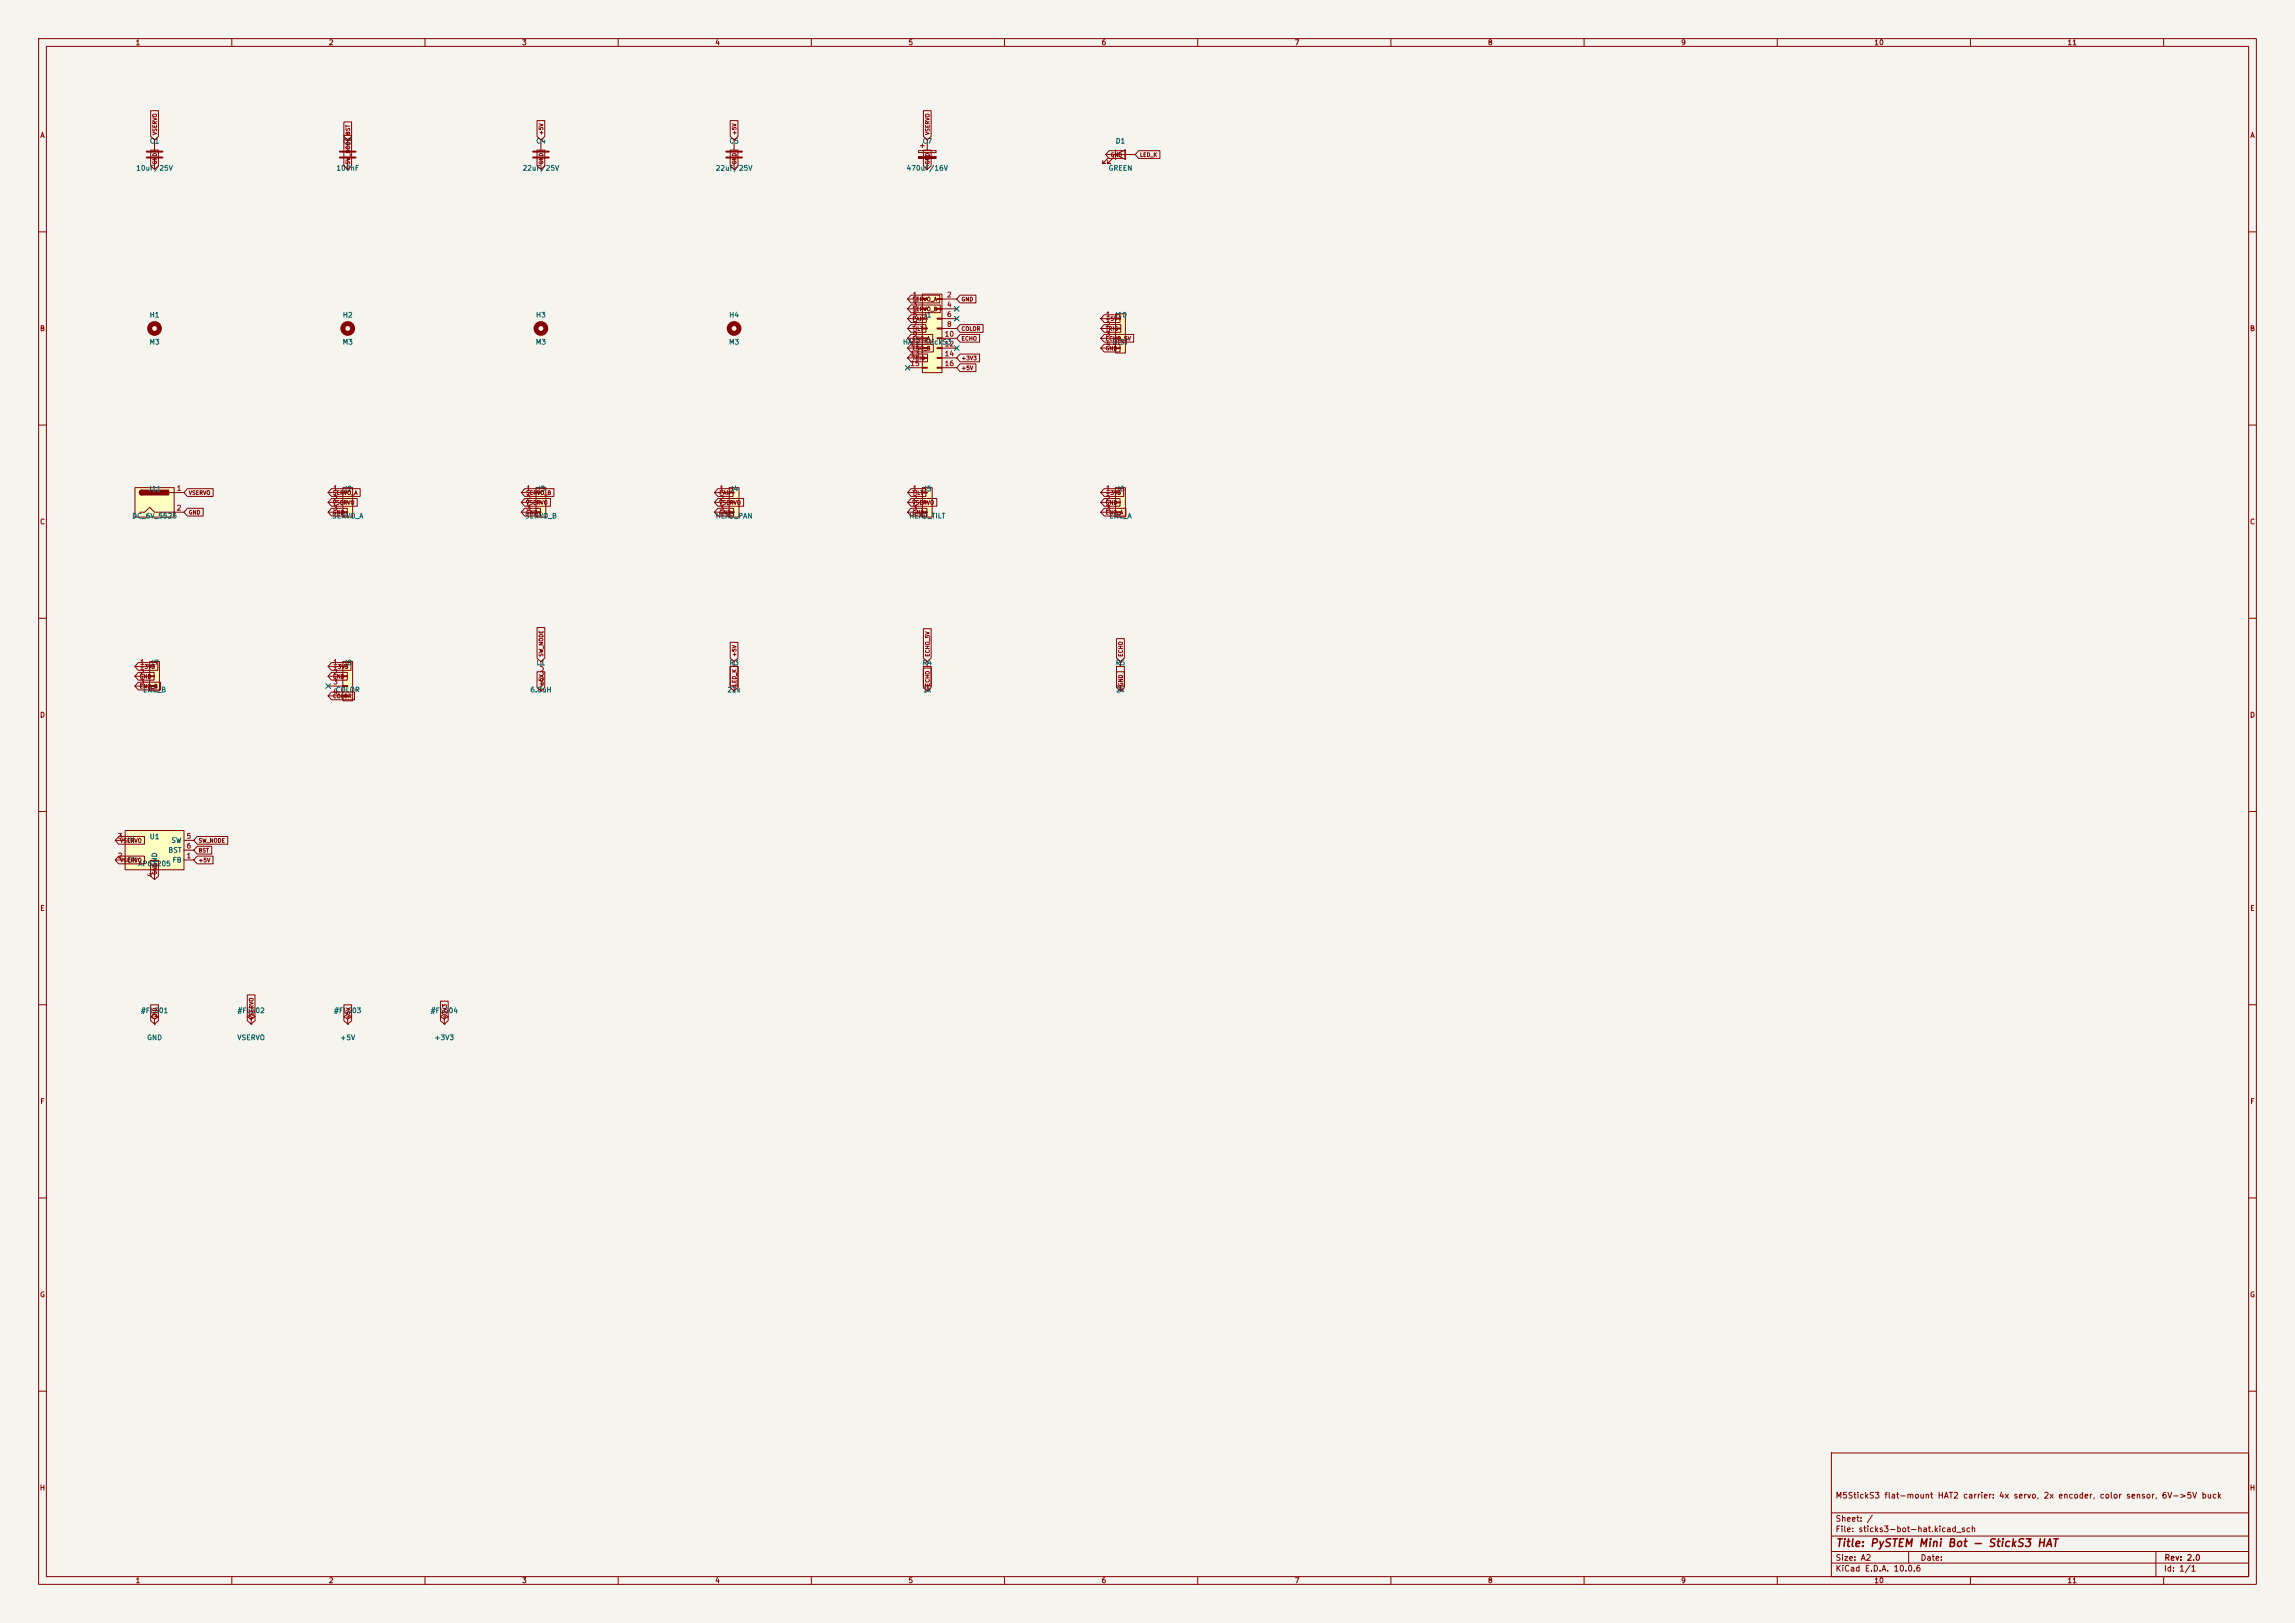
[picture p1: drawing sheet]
<svg xmlns="http://www.w3.org/2000/svg" width="594mm" height="420mm" viewBox="0 0 594 420" stroke-linecap="round" stroke-linejoin="round" font-family="sans-serif">
<defs><g id="words">
<text font-size="2" fill="#840000" x="475" y="400.8">Title: PySTEM Mini Bot - StickS3 HAT</text>
<g font-size="1.5" fill="#840000">
<text x="475" y="388.1">M5StickS3 flat-mount HAT2 carrier: 4x servo, 2x encoder, color sensor, 6V-&gt;5V buck</text>
<text x="475" y="394.1">Sheet: /</text>
<text x="475" y="396.8">File: sticks3-bot-hat.kicad_sch</text>
<text x="475" y="407">KiCad E.D.A. 10.0.6</text>
<text x="475" y="404.2">Size: A2</text>
<text x="497" y="404.2">Date:</text>
<text x="560" y="407">Id: 1/1</text>
<text x="560.1" y="404.2">Rev: 2.0</text>
</g>
<g font-size="1.3" fill="#840000">
<text x="35" y="12">1</text>
<text x="85" y="12">2</text>
<text x="135" y="12">3</text>
<text x="185" y="12">4</text>
<text x="235" y="12">5</text>
<text x="285" y="12">6</text>
<text x="335" y="12">7</text>
<text x="385" y="12">8</text>
<text x="435" y="12">9</text>
<text x="485" y="12">10</text>
<text x="535" y="12">11</text>
<text x="10.3" y="36">A</text>
<text x="582.3" y="36">A</text>
<text x="10.2" y="86">B</text>
<text x="582.2" y="86">B</text>
<text x="10.2" y="136">C</text>
<text x="582.2" y="136">C</text>
<text x="10.2" y="186">D</text>
<text x="582.2" y="186">D</text>
<text x="10.3" y="236">E</text>
<text x="582.3" y="236">E</text>
<text x="10.3" y="286">F</text>
<text x="582.3" y="286">F</text>
<text x="10.2" y="336">G</text>
<text x="582.2" y="336">G</text>
<text x="10.2" y="386">H</text>
<text x="582.2" y="386">H</text>
<text x="35" y="410">1</text>
<text x="85" y="410">2</text>
<text x="135" y="410">3</text>
<text x="185" y="410">4</text>
<text x="235" y="410">5</text>
<text x="285" y="410">6</text>
<text x="335" y="410">7</text>
<text x="385" y="410">8</text>
<text x="435" y="410">9</text>
<text x="485" y="410">10</text>
<text x="535" y="410">11</text>
</g>
<g font-size="1.3" fill="#006464">
<text x="38.6" y="37.5">C1</text>
<text x="88.6" y="37.5">C3</text>
<text x="138.6" y="37.5">C4</text>
<text x="188.6" y="37.5">C5</text>
<text x="238.6" y="37.5">C7</text>
<text x="288.6" y="37.5">D1</text>
<text x="35.1" y="44.5">10uF/25V</text>
<text x="86.9" y="44.5">100nF</text>
<text x="135.1" y="44.5">22uF/25V</text>
<text x="185.1" y="44.5">22uF/25V</text>
<text x="234.5" y="44.5">470uF/16V</text>
<text x="286.8" y="44.5">GREEN</text>
<text x="38.6" y="82.5">H1</text>
<text x="88.6" y="82.5">H2</text>
<text x="138.6" y="82.5">H3</text>
<text x="188.6" y="82.5">H4</text>
<text x="238.8" y="82.5">J1</text>
<text x="38.5" y="89.5">M3</text>
<text x="88.5" y="89.5">M3</text>
<text x="138.5" y="89.5">M3</text>
<text x="188.5" y="89.5">M3</text>
<text x="233.6" y="89.5">HAT2_StickS3</text>
<text x="287.8" y="89.5">DIST</text>
<text x="38.2" y="127.5">J11</text>
<text x="88.8" y="127.5">J2</text>
<text x="138.8" y="127.5">J3</text>
<text x="188.8" y="127.5">J4</text>
<text x="238.8" y="127.5">J5</text>
<text x="288.8" y="127.5">J6</text>
<text x="34.1" y="134.5">DC_6V_5525</text>
<text x="85.8" y="134.5">SERVO_A</text>
<text x="135.7" y="134.5">SERVO_B</text>
<text x="185.1" y="134.5">HEAD_PAN</text>
<text x="235.2" y="134.5">HEAD_TILT</text>
<text x="287" y="134.5">ENC_A</text>
<text x="38.8" y="172.5">J7</text>
<text x="88.8" y="172.5">J8</text>
<text x="138.8" y="172.5">L1</text>
<text x="188.6" y="172.5">R3</text>
<text x="238.6" y="172.5">R4</text>
<text x="288.6" y="172.5">R5</text>
<text x="36.9" y="179.5">ENC_B</text>
<text x="86.8" y="179.5">COLOR</text>
<text x="137.1" y="179.5">6.8uH</text>
<text x="188.1" y="179.5">22k</text>
<text x="238.8" y="179.5">1k</text>
<text x="288.8" y="179.5">2k</text>
<text x="32.9" y="218.4">IN</text>
<text x="38.6" y="217.5">U1</text>
<text x="43.4" y="221">BST</text>
<text x="44.2" y="218.4">SW</text>
<text x="32.9" y="223.5">EN</text>
<text x="35.7" y="224.5">AP63205</text>
<text x="41" y="224.6" transform="rotate(-90 41 224.6)">GND</text>
<text x="44.5" y="223.5">FB</text>
<text x="36.3" y="262.5">#FLG01</text>
<text x="61.3" y="262.5">#FLG02</text>
<text x="86.3" y="262.5">#FLG03</text>
<text x="111.3" y="262.5">#FLG04</text>
<text x="37.9" y="269.5">GND</text>
<text x="61.3" y="269.5">VSERVO</text>
<text x="87.9" y="269.5">+5V</text>
<text x="112.3" y="269.5">+3V3</text>
</g>
<g font-size="1.3" fill="#a90000">
<text x="236.1" y="77.2">1</text>
<text x="245" y="77.2">2</text>
<text x="236.1" y="79.8">3</text>
<text x="236.1" y="82.3">5</text>
<text x="245" y="79.8">4</text>
<text x="245" y="82.3">6</text>
<text x="286.1" y="82.3">1 J10</text>
<text x="235.5" y="89.9">11</text>
<text x="236.1" y="84.9">7</text>
<text x="236.1" y="87.4">9</text>
<text x="244.4" y="87.4">10</text>
<text x="244.4" y="89.9">12</text>
<text x="245" y="84.9">8</text>
<text x="286.1" y="84.9">2</text>
<text x="286.1" y="87.4">3</text>
<text x="286.1" y="89.9">4</text>
<text x="235.5" y="92.5">13</text>
<text x="235.5" y="95">15</text>
<text x="244.4" y="92.5">14</text>
<text x="244.4" y="95">16</text>
<text x="45.6" y="127.3">1</text>
<text x="86.1" y="127.3">1</text>
<text x="86.1" y="129.9">2</text>
<text x="136.1" y="127.3">1</text>
<text x="136.1" y="129.9">2</text>
<text x="186.1" y="127.3">1</text>
<text x="186.1" y="129.9">2</text>
<text x="236.1" y="127.3">1</text>
<text x="236.1" y="129.9">2</text>
<text x="286.1" y="127.3">1</text>
<text x="286.1" y="129.9">2</text>
<text x="45.6" y="132.4">2</text>
<text x="86.1" y="132.4">3</text>
<text x="136.1" y="132.4">3</text>
<text x="186.1" y="132.4">3</text>
<text x="236.1" y="132.4">3</text>
<text x="286.1" y="132.4">3</text>
<text x="36.1" y="172.3">1</text>
<text x="86.1" y="172.3">1</text>
<text x="36.1" y="174.9">2</text>
<text x="36.1" y="177.4">3</text>
<text x="86.1" y="174.9">2</text>
<text x="86.1" y="177.4">3</text>
<text x="86.1" y="179.9">4</text>
<text x="30.4" y="217.3">3</text>
<text x="48.2" y="217.3">5</text>
<text x="48.2" y="219.9">6</text>
<text x="30.4" y="222.4">2</text>
<text x="39.9" y="227.1" transform="rotate(-90 39.9 227.1)">4</text>
<text x="48.2" y="222.4">1</text>
</g>
<g font-size="1" fill="#840000">
<text x="40.8" y="35.1" transform="rotate(-90 40.8 35.1)">VSERVO</text>
<text x="140.8" y="35.1" transform="rotate(-90 140.8 35.1)">+5V</text>
<text x="190.8" y="35.1" transform="rotate(-90 190.8 35.1)">+5V</text>
<text x="240.8" y="35.1" transform="rotate(-90 240.8 35.1)">VSERVO</text>
<text x="287.3" y="40.8">GND</text>
<text x="294.9" y="40.8">LED_K</text>
<text x="40.8" y="42.7" transform="rotate(-90 40.8 42.7)">GND</text>
<text x="90.8" y="42.7" transform="rotate(-90 90.8 42.7)">SW_NODE BST</text>
<text x="140.8" y="42.7" transform="rotate(-90 140.8 42.7)">GND</text>
<text x="190.8" y="42.7" transform="rotate(-90 190.8 42.7)">GND</text>
<text x="240.8" y="42.7" transform="rotate(-90 240.8 42.7)">GND</text>
<text x="236" y="83.3">PAN</text>
<text x="236" y="80.7">SERVO_B</text>
<text x="236" y="78.2">SERVO_A</text>
<text x="248.7" y="78.2">GND</text>
<text x="286" y="83.3">+5V</text>
<text x="236" y="88.4">ENC_A</text>
<text x="236" y="85.8">TILT</text>
<text x="248.7" y="88.4">ECHO</text>
<text x="248.7" y="85.8">COLOR</text>
<text x="286" y="88.4">ECHO_5V</text>
<text x="286" y="85.8">TRIG</text>
<text x="236" y="93.4">TRIG</text>
<text x="236" y="90.9">ENC_B</text>
<text x="248.7" y="96">+5V</text>
<text x="248.7" y="93.4">+3V3</text>
<text x="286" y="90.9">GND</text>
<text x="48.7" y="128.3">VSERVO</text>
<text x="86" y="130.8">VSERVO</text>
<text x="86" y="128.3">SERVO_A</text>
<text x="136" y="128.3">SERVO_B</text>
<text x="136" y="130.8">VSERVO</text>
<text x="186" y="128.3">PAN</text>
<text x="186" y="130.8">VSERVO</text>
<text x="236" y="128.3">TILT</text>
<text x="236" y="130.8">VSERVO</text>
<text x="286" y="128.3">+3V3</text>
<text x="286" y="130.8">GND</text>
<text x="48.7" y="133.4">GND</text>
<text x="86" y="133.4">GND</text>
<text x="136" y="133.4">GND</text>
<text x="186" y="133.4">GND</text>
<text x="236" y="133.4">GND</text>
<text x="286" y="133.4">ENC_A</text>
<text x="36" y="173.3">+3V3</text>
<text x="86" y="173.3">+3V3</text>
<text x="140.8" y="170.1" transform="rotate(-90 140.8 170.1)">SW_NODE</text>
<text x="190.8" y="170.1" transform="rotate(-90 190.8 170.1)">+5V</text>
<text x="240.8" y="170.1" transform="rotate(-90 240.8 170.1)">ECHO_5V</text>
<text x="290.8" y="170.1" transform="rotate(-90 290.8 170.1)">ECHO</text>
<text x="36" y="178.4">ENC_B</text>
<text x="36" y="175.8">GND</text>
<text x="86" y="175.8">GND</text>
<text x="140.8" y="177.7" transform="rotate(-90 140.8 177.7)">+5V</text>
<text x="190.8" y="177.7" transform="rotate(-90 190.8 177.7)">LED_K</text>
<text x="240.8" y="177.7" transform="rotate(-90 240.8 177.7)">ECHO</text>
<text x="290.8" y="177.7" transform="rotate(-90 290.8 177.7)">GND</text>
<text x="86" y="180.9">COLOR</text>
<text x="31" y="218.3">VSERVO</text>
<text x="51.3" y="220.8">BST</text>
<text x="51.3" y="218.3">SW_NODE</text>
<text x="31" y="223.4">VSERVO</text>
<text x="40.8" y="226.5" transform="rotate(-90 40.8 226.5)">GND</text>
<text x="51.3" y="223.4">+5V</text>
<text x="40.8" y="263.9" transform="rotate(-90 40.8 263.9)">GND</text>
<text x="65.8" y="263.9" transform="rotate(-90 65.8 263.9)">VSERVO</text>
<text x="90.8" y="263.9" transform="rotate(-90 90.8 263.9)">+5V</text>
<text x="115.8" y="263.9" transform="rotate(-90 115.8 263.9)">+3V3</text>
</g>
</g></defs>
<path d="M0 0h594v420h-594z" fill="#f5f4ef" stroke="#f5f4ef" stroke-width=".26"/>
<g fill="none" stroke="#840000" stroke-width=".26">
<path d="M10 10h574v400h-574zM12 12h570v396h-570zM60 10v2M110 10v2M160 10v2M210 10v2M260 10v2M310 10v2M360 10v2M410 10v2M460 10v2M510 10v2"/>
<path d="M560 10v2M190 36.2v2.8M288.7 38.7v2.6M190 41v2.8M286.2 40h7.6M287 40.8l-1.6 1.5h.8h-.8v-.8M288.2 40.8l-1.5 1.5h.8h-.8v-.8M288.7 40l2.6-1.3v2.6zM10 60h2M582 60h2M10 110h2M582 110h2"/>
<path d="M10 160h2M239 172.5h2v5h-2zM240 171.2v1.3M240 177.5v1.3M289 172.5h2v5h-2zM290 171.2v1.3M290 177.5v1.3M582 160h2M10 210h2M582 210h2M10 260h2M90 263.7l1-.6-1-.6-1 .6 1 .6v1.3"/>
<path d="M90 265h.1M582 260h2M10 310h2M582 310h2M10 360h2M474 376h108v32h-108zM582 360h2M474 397.5h108M474 391.5h108M60 408v2M110 408v2M160 408v2"/>
<path d="M210 408v2M260 408v2M310 408v2M360 408v2M410 408v2M460 408v2M474 404.5h108M474 401.5h108M494 401.5v3M510 408v2M558 401.5v6.5M560 408v2"/>
</g>
<path d="M188 39.2h4M188 40.8h4" fill="none" stroke="#840000" stroke-width=".51"/>
<path d="M238.7 76.1h5.1v20.3h-5.1z" fill="#ffffc2"/>
<g fill="none" stroke="#840000" stroke-width=".26">
<path d="M234.9 77.4h3.8M234.9 79.9h3.8M238.7 76.1h5.1v20.3h-5.1zM238.7 77.3h1.3v.2h-1.3zM238.7 79.8h1.3v.2h-1.3zM242.5 77.3h1.3v.2h-1.3zM242.5 79.8h1.3v.2h-1.3zM243.8 77.4h3.8M243.8 79.9h3.8M234.9 82.5h3.8M234.9 85h3.8M234.9 87.5h3.8"/>
<path d="M234.9 90.1h3.8M234.9 92.6h3.8M234.9 95.2h3.8M238.7 82.3h1.3v.3h-1.3zM238.7 84.9h1.3v.2h-1.3zM238.7 87.4h1.3v.3h-1.3zM238.7 90h1.3v.2h-1.3zM238.7 92.5h1.3v.2h-1.3zM238.7 95h1.3v.3h-1.3zM242.5 82.3h1.3v.3h-1.3zM242.5 84.9h1.3v.2h-1.3zM242.5 87.4h1.3v.3h-1.3z"/>
<path d="M242.5 90h1.3v.2h-1.3zM242.5 92.5h1.3v.2h-1.3zM242.5 95h1.3v.3h-1.3zM243.8 82.5h3.8M243.8 85h3.8M243.8 87.5h3.8M243.8 90.1h3.8M243.8 92.6h3.8M243.8 95.2h3.8"/>
</g>
<path d="M288.7 81.2h2.6v10.2h-2.6z" fill="#ffffc2"/>
<path d="M284.9 82.5h3.8M284.9 85h3.8M284.9 87.5h3.8M284.9 90.1h3.8M288.7 81.2h2.6v10.2h-2.6zM288.7 82.3h1.3v.3h-1.3zM288.7 84.9h1.3v.2h-1.3zM288.7 87.4h1.3v.3h-1.3zM288.7 90h1.3v.2h-1.3z" fill="none" stroke="#840000" stroke-width=".26"/>
<path d="M238.7 126.2h2.6v7.6h-2.6z" fill="#ffffc2"/>
<path d="M234.9 127.5h3.8M234.9 130h3.8M234.9 132.5h3.8M238.7 126.2h2.6v7.6h-2.6zM238.7 127.3h1.3v.3h-1.3zM238.7 129.9h1.3v.2h-1.3zM238.7 132.4h1.3v.3h-1.3z" fill="none" stroke="#840000" stroke-width=".26"/>
<path d="M288.7 126.2h2.6v7.6h-2.6z" fill="#ffffc2"/>
<g fill="none" stroke="#840000" stroke-width=".26">
<path d="M90 36.2v2.8M140 36.2v2.8M90 41v2.8M140 41v2.8M284.9 127.5h3.8M284.9 130h3.8M284.9 132.5h3.8M288.7 126.2h2.6v7.6h-2.6zM288.7 127.3h1.3v.3h-1.3zM288.7 129.9h1.3v.2h-1.3zM288.7 132.4h1.3v.3h-1.3zM189 172.5h2v5h-2z"/>
<path d="M190 171.2v1.3M190 177.5v1.3"/>
</g>
<path d="M88 39.2h4M138 39.2h4M88 40.8h4M138 40.8h4" fill="none" stroke="#840000" stroke-width=".51"/>
<path d="M188.7 126.2h2.6v7.6h-2.6z" fill="#ffffc2"/>
<path d="M184.9 127.5h3.8M184.9 130h3.8M184.9 132.5h3.8M188.7 126.2h2.6v7.6h-2.6zM188.7 127.3h1.3v.3h-1.3zM188.7 129.9h1.3v.2h-1.3zM188.7 132.4h1.3v.3h-1.3zM140 175l.4 .2 .2 .4-.2 .5-.4 .2 .4 .2 .2 .4-.2 .4-.4 .2v1.3M140 171.2v1.3l.4 .1 .2 .5-.2 .4-.4 .2 .4 .2 .2 .5-.2 .4-.4 .2" fill="none" stroke="#840000" stroke-width=".26"/>
<path d="M138.7 126.2h2.6v7.6h-2.6z" fill="#ffffc2"/>
<path d="M134.9 127.5h3.8M134.9 130h3.8M134.9 132.5h3.8M138.7 126.2h2.6v7.6h-2.6zM138.7 127.3h1.3v.3h-1.3zM138.7 129.9h1.3v.2h-1.3zM138.7 132.4h1.3v.3h-1.3z" fill="none" stroke="#840000" stroke-width=".26"/>
<g fill="none" stroke="#840000" stroke-width="1.3">
<circle cx="140" cy="85" r="1.27"/>
<circle cx="190" cy="85" r="1.27"/>
</g>
<path d="M88.7 126.2h2.6v7.6h-2.6z" fill="#ffffc2"/>
<path d="M84.9 127.5h3.8M84.9 130h3.8M84.9 132.5h3.8M88.7 126.2h2.6v7.6h-2.6zM88.7 127.3h1.3v.3h-1.3zM88.7 129.9h1.3v.2h-1.3zM88.7 132.4h1.3v.3h-1.3zM40 263.7l1-.6-1-.6-1 .6 1 .6v1.3M40 265h.1" fill="none" stroke="#840000" stroke-width=".26"/>
<circle cx="90" cy="85" r="1.27" fill="none" stroke="#840000" stroke-width="1.3"/>
<path d="M34.9 126.2h10.2v7.6h-10.2z" fill="#ffffc2"/>
<path d="M40 36.2v2.8M40 41v2.8M34.9 126.2h10.2v7.6h-10.2zM36.2 132.5h1.3l1.2-1.2 1.3 1.2h7.6M36.7 126.8l-.5 .2-.1 .5 .2 .4 .4 .2M43.8 127.5h3.8" fill="none" stroke="#840000" stroke-width=".26"/>
<g fill="#840000" stroke="#840000" stroke-width=".26">
<path d="M36.2 127l.5-.2v1.3l-.6-.4z"/>
<path d="M36.7 126.8h7v1.3h-7z"/>
</g>
<path d="M38 39.2h4M38 40.8h4" fill="none" stroke="#840000" stroke-width=".51"/>
<circle cx="40" cy="85" r="1.27" fill="none" stroke="#840000" stroke-width="1.3"/>
<path d="M32.4 214.9h15.2v10.2h-15.2z" fill="#ffffc2"/>
<path d="M237.7 39h4.6v.5h-4.6zM238.2 37.7h1M238.7 37.2v1M240 36.2v2.8M240 41v2.8M29.8 217.5h2.6M32.4 214.9h15.2v10.2h-15.2zM47.6 217.5h2.6M29.8 222.5h2.6M40 225.1v2.5M47.6 222.5h2.6M47.6 220h2.6" fill="none" stroke="#840000" stroke-width=".26"/>
<path d="M237.7 40.5h4.6v.5h-4.6z" fill="#840000" stroke="#840000" stroke-width=".26"/>
<path d="M88.7 171.2h2.6v10.1h-2.6z" fill="#ffffc2"/>
<path d="M84.9 172.5h3.8M84.9 175h3.8M84.9 177.5h3.8M88.7 171.2h2.6v10.1h-2.6zM88.7 172.3h1.3v.3h-1.3zM88.7 174.9h1.3v.2h-1.3zM88.7 177.4h1.3v.3h-1.3zM88.7 180h1.3v.2h-1.3zM84.9 180.1h3.8" fill="none" stroke="#840000" stroke-width=".26"/>
<path d="M38.7 171.2h2.6v7.6h-2.6z" fill="#ffffc2"/>
<g fill="none" stroke="#840000" stroke-width=".26">
<path d="M39 28.6h2v6.7l-1 .9-1-.9zM39 38.8h2v4.1l-1 .9-1-.9zM89 31.6h2v3.7l-1 .9-1-.9zM89 35h2v7.9l-1 .9-1-.9zM139 31.2h2v4.1l-1 .9-1-.9zM139 38.8h2v4.1l-1 .9-1-.9zM189 38.8h2v4.1l-1 .9-1-.9zM189 31.2h2v4.1l-1 .9-1-.9zM239 28.6h2v6.7l-1 .9-1-.9zM239 38.8h2v4.1l-1 .9-1-.9zM287.1 39h4.1v2h-4.1l-.9-1zM294.7 39h5.5v2h-5.5l-.9-1z"/>
<path d="M235.8 78.9h7.6v2h-7.6l-.9-1zM235.8 76.4h7.4v2h-7.4l-.9-1zM248.5 76.4h4.1v2h-4.1l-.9-1zM235.8 91.6h4.3v2h-4.3l-.9-1zM235.8 86.5h5.6v2h-5.6l-.9-1zM235.8 84h3.9v2h-3.9l-.9-1zM235.8 81.5h4v2h-4l-.9-1zM235.8 89.1h5.8v2h-5.8l-.9-1zM248.5 86.5h5v2h-5l-.9-1zM248.5 84h5.9v2h-5.9l-.9-1zM248.5 94.2h4.1v2h-4.1l-.9-1zM248.5 91.6h5v2h-5l-.9-1z"/>
<path d="M285.8 86.5h7.6v2h-7.6l-.9-1zM285.8 89.1h4.1v2h-4.1l-.9-1zM285.8 81.5h4.1v2h-4.1l-.9-1zM285.8 84h4.3v2h-4.3l-.9-1zM48.5 126.5h6.7v2h-6.7l-.9-1zM48.5 131.5h4.1v2h-4.1l-.9-1zM85.8 131.5h4.1v2h-4.1l-.9-1zM85.8 129h6.7v2h-6.7l-.9-1zM85.8 126.5h7.4v2h-7.4l-.9-1zM135.8 126.5h7.6v2h-7.6l-.9-1zM135.8 129h6.7v2h-6.7l-.9-1zM135.8 131.5h4.1v2h-4.1l-.9-1z"/>
<path d="M185.8 126.5h4v2h-4l-.9-1zM185.8 129h6.7v2h-6.7l-.9-1zM185.8 131.5h4.1v2h-4.1l-.9-1zM235.8 126.5h3.9v2h-3.9l-.9-1zM235.8 129h6.7v2h-6.7l-.9-1zM235.8 131.5h4.1v2h-4.1l-.9-1zM285.8 131.5h5.6v2h-5.6l-.9-1zM285.8 126.5h5v2h-5l-.9-1zM285.8 129h4.1v2h-4.1l-.9-1zM34.9 172.5h3.8M34.9 175h3.8M34.9 177.5h3.8"/>
<path d="M35.8 176.5h5.8v2h-5.8l-.9-1zM35.8 171.5h5v2h-5l-.9-1zM35.8 174h4.1v2h-4.1l-.9-1zM38.7 171.2h2.6v7.6h-2.6zM38.7 172.3h1.3v.3h-1.3zM38.7 174.9h1.3v.2h-1.3zM38.7 177.4h1.3v.3h-1.3zM85.8 171.5h5v2h-5l-.9-1zM85.8 174h4.1v2h-4.1l-.9-1zM85.8 179.1h5.9v2h-5.9l-.9-1zM139 173.8h2v4.1l-1 .9-1-.9zM139 162.4h2v7.9l-1 .9-1-.9z"/>
<path d="M189 172.4h2v5.5l-1 .9-1-.9zM189 166.2h2v4.1l-1 .9-1-.9zM239 172.9h2v5l-1 .9-1-.9zM239 162.7h2v7.6l-1 .9-1-.9zM289 165.3h2v5l-1 .9-1-.9zM289 173.8h2v4.1l-1 .9-1-.9zM30.7 216.5h6.7v2h-6.7l-.9-1zM51 219h3.8v2h-3.8l-.8-1zM51 216.5h7.9v2h-7.9l-.8-1zM30.7 221.5h6.7v2h-6.7l-.9-1zM39 222.6h2v4.1l-1 .9-1-.9zM51 221.5h4.1v2h-4.1l-.8-1z"/>
<path d="M64 257.5h2v6.6l-1 .9-1-.9zM114 259.1h2v5l-1 .9-1-.9zM39 260h2v4.1l-1 .9-1-.9zM65 263.7l1-.6-1-.6-1 .6 1 .6v1.3M65 265h.1M89 260h2v4.1l-1 .9-1-.9zM115 263.7l1-.6-1-.6-1 .6 1 .6v1.3M115 265h.1"/>
</g>
<path d="M247 79.3l1.2 1.2M248.2 79.3l-1.2 1.2M234.3 94.6l1.2 1.2M235.5 94.6l-1.2 1.2M247 89.5l1.2 1.2M247 81.9l1.2 1.2M248.2 81.9l-1.2 1.2M248.2 89.5l-1.2 1.2M84.3 176.9l1.2 1.2M85.5 176.9l-1.2 1.2" fill="none" stroke="#000084" stroke-width=".26"/>
<use href="#words"/>
</svg>
